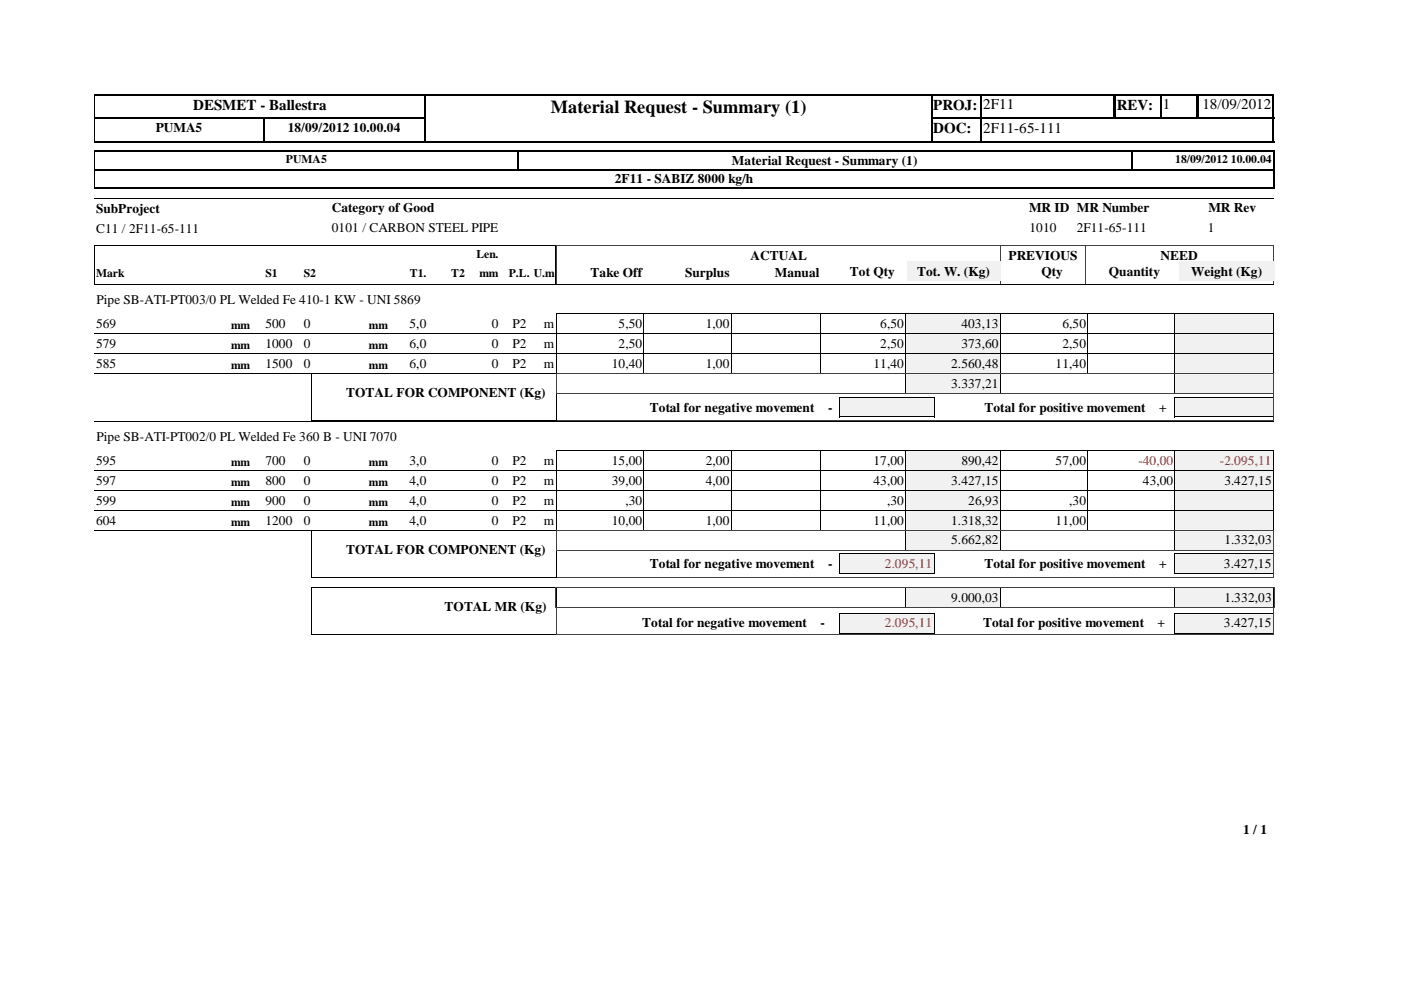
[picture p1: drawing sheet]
<svg xmlns="http://www.w3.org/2000/svg" width="297mm" height="210mm" viewBox="0 0 297 210" stroke-linecap="round" stroke-linejoin="round" font-family="sans-serif">
<defs><g id="words">
<text font-size="3.9" x="116.8" y="23.9">Material Request - Summary (1)</text>
<g font-size="3.2">
<text x="40.9" y="23.3">DESMET - Ballestra</text>
<text x="197.9" y="23.3">PROJ:</text>
<text x="208.4" y="23.2">2F11</text>
<text x="236.8" y="23.3">REV:</text>
<text x="246.5" y="23.2">1</text>
<text x="254.9" y="23.2">18/09/2012</text>
<text x="197.9" y="28.3">DOC:</text>
<text x="208.4" y="28.2">2F11-65-111</text>
</g>
<g font-size="2.8">
<text x="33" y="28">PUMA5</text>
<text x="61" y="28">18/09/2012 10.00.04</text>
<text x="155.2" y="34.9">Material Request - Summary (1)</text>
<text x="130.3" y="38.8">2F11 - SABIZ 8000 kg/h</text>
<text x="20.4" y="45.1">SubProject</text>
<text x="70.4" y="45">Category of Good</text>
<text x="218.2" y="45">MR ID MR Number</text>
<text x="256.2" y="45">MR Rev</text>
<text x="20.4" y="49.3">C11 / 2F11-65-111</text>
<text x="70.4" y="49.2">0101 / CARBON STEEL PIPE</text>
<text x="218.3" y="49.2">1010</text>
<text x="228.3" y="49.2">2F11-65-111</text>
<text x="256.1" y="49.2">1</text>
<text x="125.2" y="58.7">Take Off</text>
<text x="145.2" y="58.7">Surplus</text>
<text x="159.1" y="55">ACTUAL</text>
<text x="164.3" y="58.7">Manual</text>
<text x="180.2" y="58.5">Tot Qty</text>
<text x="194.4" y="58.5">Tot. W. (Kg)</text>
<text x="213.8" y="55">PREVIOUS</text>
<text x="220.8" y="58.5">Qty</text>
<text x="235.1" y="58.5">Quantity</text>
<text x="246.1" y="55">NEED</text>
<text x="252.6" y="58.5">Weight (Kg)</text>
<text x="20.4" y="64.6">Pipe SB-ATI-PT003/0 PL Welded Fe 410-1 KW - UNI 5869</text>
<text x="20.4" y="69.5">569</text>
<text x="56.3" y="69.5">500</text>
<text x="64.4" y="69.5">0</text>
<text x="86.8" y="69.5">5,0</text>
<text x="104.3" y="69.5">0</text>
<text x="108.7" y="69.5">P2</text>
<text x="115.3" y="69.5">m</text>
<text x="131.1" y="69.5">5,50</text>
<text x="149.6" y="69.5">1,00</text>
<text x="186.6" y="69.5">6,50</text>
<text x="203.8" y="69.5">403,13</text>
<text x="225.3" y="69.5">6,50</text>
<text x="20.4" y="73.7">579</text>
<text x="20.4" y="77.9">585</text>
<text x="56.3" y="73.7">1000</text>
<text x="56.3" y="77.9">1500</text>
<text x="64.4" y="73.7">0</text>
<text x="64.4" y="77.9">0</text>
<text x="86.8" y="73.7">6,0</text>
<text x="86.8" y="77.9">6,0</text>
<text x="104.3" y="73.7">0</text>
<text x="104.3" y="77.9">0</text>
<text x="108.7" y="73.7">P2</text>
<text x="108.7" y="77.9">P2</text>
<text x="115.3" y="73.7">m</text>
<text x="115.3" y="77.9">m</text>
<text x="129.7" y="77.9">10,40</text>
<text x="131.1" y="73.7">2,50</text>
<text x="149.6" y="77.9">1,00</text>
<text x="185.2" y="77.9">11,40</text>
<text x="186.6" y="73.7">2,50</text>
<text x="201.7" y="77.9">2.560,48</text>
<text x="203.8" y="73.7">373,60</text>
<text x="223.8" y="77.9">11,40</text>
<text x="225.3" y="73.7">2,50</text>
<text x="201.7" y="82.2">3.337,21</text>
<text x="73.4" y="84.2">TOTAL FOR COMPONENT (Kg)</text>
<text x="137.7" y="87.2">Total for negative movement</text>
<text x="175.6" y="87.2">-</text>
<text x="208.7" y="87.2">Total for positive movement</text>
<text x="245.7" y="87.2">+</text>
<text x="20.4" y="93.6">Pipe SB-ATI-PT002/0 PL Welded Fe 360 B - UNI 7070</text>
<text x="20.4" y="98.5">595</text>
<text x="56.3" y="98.5">700</text>
<text x="64.4" y="98.5">0</text>
<text x="86.8" y="98.5">3,0</text>
<text x="104.3" y="98.5">0</text>
<text x="108.7" y="98.5">P2</text>
<text x="115.3" y="98.5">m</text>
<text x="129.7" y="98.5">15,00</text>
<text x="149.6" y="98.5">2,00</text>
<text x="185.2" y="98.5">17,00</text>
<text x="203.8" y="98.5">890,42</text>
<text x="223.8" y="98.5">57,00</text>
<text x="20.4" y="102.7">597</text>
<text x="20.4" y="107">599</text>
<text x="56.3" y="102.7">800</text>
<text x="56.3" y="107">900</text>
<text x="64.4" y="102.7">0</text>
<text x="64.4" y="107">0</text>
<text x="86.8" y="102.7">4,0</text>
<text x="86.8" y="107">4,0</text>
<text x="104.3" y="102.7">0</text>
<text x="104.3" y="107">0</text>
<text x="108.7" y="102.7">P2</text>
<text x="108.7" y="107">P2</text>
<text x="115.3" y="102.7">m</text>
<text x="115.3" y="107">m</text>
<text x="129.7" y="102.7">39,00</text>
<text x="132.6" y="107">,30</text>
<text x="149.6" y="102.7">4,00</text>
<text x="185.2" y="102.7">43,00</text>
<text x="188.1" y="107">,30</text>
<text x="201.7" y="102.7">3.427,15</text>
<text x="205.3" y="107">26,93</text>
<text x="226.7" y="107">,30</text>
<text x="242.3" y="102.7">43,00</text>
<text x="259.6" y="102.7">3.427,15</text>
<text x="20.4" y="111.2">604</text>
<text x="56.3" y="111.2">1200</text>
<text x="64.4" y="111.2">0</text>
<text x="86.8" y="111.2">4,0</text>
<text x="104.3" y="111.2">0</text>
<text x="108.7" y="111.2">P2</text>
<text x="115.3" y="111.2">m</text>
<text x="129.7" y="111.2">10,00</text>
<text x="149.6" y="111.2">1,00</text>
<text x="185.2" y="111.2">11,00</text>
<text x="201.7" y="111.2">1.318,32</text>
<text x="223.8" y="111.2">11,00</text>
<text x="73.4" y="117.5">TOTAL FOR COMPONENT (Kg)</text>
<text x="201.7" y="115.4">5.662,82</text>
<text x="259.6" y="115.4">1.332,03</text>
<text x="137.7" y="120.5">Total for negative movement</text>
<text x="175.6" y="120.5">-</text>
<text x="208.7" y="120.5">Total for positive movement</text>
<text x="245.7" y="120.5">+</text>
<text x="259.5" y="120.5">3.427,15</text>
<text x="94.3" y="129.6">TOTAL MR (Kg)</text>
<text x="201.7" y="127.6">9.000,03</text>
<text x="259.6" y="127.6">1.332,03</text>
<text x="136.2" y="133">Total for negative movement</text>
<text x="174" y="133">-</text>
<text x="208.4" y="133">Total for positive movement</text>
<text x="245.4" y="133">+</text>
<text x="259.5" y="133">3.427,15</text>
<text x="263.6" y="176.9">1 / 1</text>
</g>
<g font-size="2.8" fill="#f00">
<text x="241.4" y="98.5">-40,00</text>
<text x="258.6" y="98.5">-2.095,11</text>
<text x="187.6" y="120.5">2.095,11</text>
<text x="187.6" y="133">2.095,11</text>
</g>
<g font-size="2.5">
<text x="60.6" y="34.6">PUMA5</text>
<text x="249.2" y="34.6">18/09/2012 10.00.04</text>
<text x="20.4" y="58.7">Mark</text>
<text x="56.3" y="58.7">S1</text>
<text x="64.4" y="58.7">S2</text>
<text x="86.9" y="58.7">T1.</text>
<text x="95.7" y="58.7">T2</text>
<text x="101" y="54.7">Len.</text>
<text x="101.6" y="58.7">mm</text>
<text x="107.9" y="58.7">P.L. U.m</text>
<text x="49" y="69.7">mm</text>
<text x="78.2" y="69.7">mm</text>
<text x="49" y="74">mm</text>
<text x="78.2" y="74">mm</text>
<text x="49" y="78.2">mm</text>
<text x="78.2" y="78.2">mm</text>
<text x="49" y="98.8">mm</text>
<text x="78.2" y="98.8">mm</text>
<text x="49" y="103">mm</text>
<text x="49" y="107.2">mm</text>
<text x="78.2" y="103">mm</text>
<text x="78.2" y="107.2">mm</text>
<text x="49" y="111.5">mm</text>
<text x="78.2" y="111.5">mm</text>
</g>
</g></defs>
<path d="M90.2 20v5.2M197.4 20v10.2M208 20v10.2M236.3 20v5.2M246.1 20v5.2M253.8 20v5.2M254 20v5.2M270 20v10.2M20 25.1h70.3M20 25h70.3M55.9 24.9v5.3M197.2 25.1h73" fill="none" stroke="#000" stroke-width=".34"/>
<path d="M236.3 20v5.2M90.1 24.9v5.3" fill="none" stroke="#000" stroke-width=".38"/>
<path d="M20 30.1h70.3M20 20.1h70.3M197.2 30.1h10.9M197.2 20.1h73" fill="none" stroke="#000" stroke-width=".25"/>
<path d="M20.1 20v10.2" fill="none" stroke="#000" stroke-width=".21"/>
<path d="M207.8 30h62.4" fill="none" stroke="#000" stroke-width=".3"/>
<path d="M90.3 20.2h107.1v9.7h-107.1z" fill="#fff"/>
<path d="M20 35.9h250.3M20 39.9h250.3M90 20.1h107.7M270.1 31.9v4.2" fill="none" stroke="#000" stroke-width=".25"/>
<path d="M197.5 20v10.2M109.9 31.9v4.2" fill="none" stroke="#000" stroke-width=".34"/>
<path d="M20 32.1h250.3M90 30h107.7M270.1 35.9v4.1" fill="none" stroke="#000" stroke-width=".3"/>
<path d="M90.1 20v10.2M239.9 31.9v4.2" fill="none" stroke="#000" stroke-width=".38"/>
<path d="M20 36h250.3M20.1 31.9v8.1M20 42h250M20 52h97.9v8.3h-97.9z" fill="none" stroke="#000" stroke-width=".21"/>
<path d="M212.1 51.9v8.4M212.2 51.9v8.4M230.1 51.9v8.4M270 51.9v8.4M270 52h-152v8.3h152" fill="none" stroke="#404040" stroke-width=".21"/>
<path d="M99.6 56h6.4v3.7h-6.4z" fill="#fff"/>
<g fill="#f1f1f1">
<path d="M192.3 55.4h19.8v4.2h-19.8z"/>
<path d="M250 55.4h20.2v4.2h-20.2z"/>
</g>
<path d="M20 60.3h250M20 70.7h172.1M136.5 66.5v4.2M155 66.5v4.2M174.1 66.5v4.2M192 66.5v4.2M192.1 66.5h-74.1v4.2M212.1 66.5h37v4.2M212.1 70.7h37M212.1 66.5v4.2M230.6 66.5v4.2" fill="none" stroke="#000" stroke-width=".21"/>
<path d="M192.1 66.5h20v4.2h-20z" fill="#f1f1f1"/>
<path d="M192 70.7h20.1M192 70.7v-4.2h20.1v4.2" fill="none" stroke="#000" stroke-width=".21"/>
<path d="M249.1 66.5h20.9v4.2h-20.9z" fill="#f1f1f1"/>
<path d="M20 75h172.1M136.5 70.7v4.3M155 70.7v4.3M174.1 70.7v4.3M192 70.7v4.3M192.1 70.7h-74.1v4.3M212.1 70.7h57.9M212.1 70.7v4.3M230.6 70.7v4.3M249.1 66.5h20.9M249.1 66.5v8.5h-37M270 66.5v4.2" fill="none" stroke="#000" stroke-width=".21"/>
<path d="M192.1 70.7h20v4.2h-20z" fill="#f1f1f1"/>
<path d="M192 70.7h20.1v4.3h-20.1z" fill="none" stroke="#000" stroke-width=".21"/>
<path d="M249.1 70.7h20.9v4.2h-20.9z" fill="#f1f1f1"/>
<path d="M20 79.2h172.1M136.5 74.9v4.3M155 74.9v4.3M174.1 74.9v4.3M192 74.9v4.3M192.1 75h-74.1v4.2M212.1 75h57.9M212.1 74.9v4.3M230.6 74.9v4.3M249.1 70.7h20.9M249.1 70.7v8.5h-37M270 70.7v4.3" fill="none" stroke="#000" stroke-width=".21"/>
<path d="M192.1 74.9h20v4.3h-20z" fill="#f1f1f1"/>
<path d="M192 75h20.1v4.2h-20.1z" fill="none" stroke="#000" stroke-width=".21"/>
<path d="M249.1 74.9h20.9v4.3h-20.9z" fill="#f1f1f1"/>
<path d="M249.1 75h20.9M249.1 79.2h20.9M249.1 74.9v4.3M270 74.9v4.3" fill="none" stroke="#000" stroke-width=".21"/>
<path d="M192.1 79.2h20v4.2h-20z" fill="#f1f1f1"/>
<path d="M192 79.2h20.1v4.2h-20.1z" fill="none" stroke="#000" stroke-width=".21"/>
<path d="M249.1 79.2h20.9v4.2h-20.9z" fill="#f1f1f1"/>
<path d="M249.1 79.2h20.9M249.1 79.2v4.2M270 79.2v4.2M249.1 83.4h20.9" fill="none" stroke="#000" stroke-width=".21"/>
<path d="M249.1 84.2h20.8v4.2h-20.8z" fill="#f1f1f1"/>
<path d="M249 84.2h21l-.1 4.2h-20.9z" fill="none" stroke="#000" stroke-width=".21"/>
<path d="M178 84.2h20v4.2h-20z" fill="#f1f1f1"/>
<path d="M66 79.2h52.1l-.1 10-52-.1zM20 89.3h250M20 99.8h172.1M136.5 95.5v4.3M155 95.5v4.3M174.1 95.5v4.3M177.9 84.2h20.2v4.2h-20.2zM192 95.5v4.3M192.1 95.5h-74.1v4.3M212.1 95.5h37v4.3h-37M212.1 95.5v4.3M230.6 95.5v4.3" fill="none" stroke="#000" stroke-width=".21"/>
<path d="M118 79.3h152.1M118 79.2v4.3M270.1 79.2v4.3M118 83.5v5.8h152.1v-5.8h-152.1" fill="none" stroke="#404040" stroke-width=".21"/>
<path d="M192.1 95.5h20v4.2h-20z" fill="#f1f1f1"/>
<path d="M192 95.5h20.1v4.3h-20.1z" fill="none" stroke="#000" stroke-width=".21"/>
<path d="M249.1 95.5h20.9v4.2h-20.9z" fill="#f1f1f1"/>
<path d="M136.5 99.7v4.3M155 99.7v4.3M174.1 99.7v4.3M192 99.7v4.3M192.1 99.8h-74.1v4.2M212.1 99.8h57.9M212.1 99.7v4.3M230.6 99.7v4.3M249.1 95.5h20.9M249.1 95.5v8.5h-37M270 95.5v4.3M20 104h172.1" fill="none" stroke="#000" stroke-width=".21"/>
<path d="M192.1 99.7h20v4.3h-20z" fill="#f1f1f1"/>
<path d="M192 99.8h20.1v4.2h-20.1z" fill="none" stroke="#000" stroke-width=".21"/>
<path d="M249.1 99.7h20.9v4.3h-20.9z" fill="#f1f1f1"/>
<path d="M249.1 99.8h20.9M249.1 99.7v8.5h-37M270 99.7v4.3M20 108.2h172.1M136.5 104v4.2M155 104v4.2M174.1 104v4.2M192 104v4.2M192.1 104h-74.1v4.2M212.1 104h57.9M212.1 104v4.2M230.6 104v4.2" fill="none" stroke="#000" stroke-width=".21"/>
<path d="M192.1 104h20v4.2h-20z" fill="#f1f1f1"/>
<path d="M192 104h20.1v4.2h-20.1z" fill="none" stroke="#000" stroke-width=".21"/>
<path d="M249.1 104h20.9v4.2h-20.9z" fill="#f1f1f1"/>
<g fill="none" stroke="#000" stroke-width=".21">
<path d="M20 112.5h172.1M118 108.2h74.1M118 108.2v4.3M136.5 108.2v4.3M155 108.2v4.3M174.1 108.2v4.3M192 108.2v4.3M212.1 108.2h57.9M212.1 108.2v4.3M230.6 108.2v4.3M249.1 104h20.9M249.1 104v8.5h-37"/>
<path d="M270 104v4.2"/>
</g>
<path d="M192.1 108.2h20v4.2h-20z" fill="#f1f1f1"/>
<path d="M192 108.2h20.1M192 108.2v4.3h20.1v-4.3" fill="none" stroke="#000" stroke-width=".21"/>
<path d="M249.1 108.2h20.9v4.2h-20.9z" fill="#f1f1f1"/>
<path d="M249.1 108.2h20.9M249.1 112.5h20.9M249.1 108.2v4.3M270 108.2v4.3" fill="none" stroke="#000" stroke-width=".21"/>
<path d="M192.1 112.4h20v4.3h-20z" fill="#f1f1f1"/>
<path d="M192 112.5h20.1M192 112.4v4.3h20.1v-4.3" fill="none" stroke="#000" stroke-width=".21"/>
<path d="M249.1 112.4h20.9v4.3h-20.9z" fill="#f1f1f1"/>
<path d="M249.1 112.5h20.9M249.1 116.7h20.9M249.1 112.4v4.3M270 112.4v4.3" fill="none" stroke="#000" stroke-width=".21"/>
<path d="M249.1 117.5h20.8v4.2h-20.8z" fill="#f1f1f1"/>
<path d="M249 117.5h21l-.1 4.2h-20.9z" fill="none" stroke="#000" stroke-width=".21"/>
<path d="M178 117.5h20v4.2h-20z" fill="#f1f1f1"/>
<path d="M66 112.5h52.1M66 112.4v10M118 112.4v10M177.9 117.5h20.2v4.2h-20.2zM66 122.4h52.1" fill="none" stroke="#000" stroke-width=".21"/>
<path d="M118 116.8v-4.3h152.1v4.3M118 116.8v5.7l152.1 .1v-5.8h-152.1" fill="none" stroke="#404040" stroke-width=".21"/>
<path d="M192.1 124.5h20v4.3h-20z" fill="#f1f1f1"/>
<path d="M192 124.6h20.1v4.2h-20.1z" fill="none" stroke="#000" stroke-width=".21"/>
<path d="M249.1 124.5h20.9v4.3h-20.9z" fill="#f1f1f1"/>
<path d="M249.1 124.6h20.9M249.1 128.8h20.9M249.1 124.5v4.3M270 124.5v4.3" fill="none" stroke="#000" stroke-width=".21"/>
<path d="M249.1 130h20.8v4.2h-20.8z" fill="#f1f1f1"/>
<path d="M249 134.2h21M249.1 134.2l-.1-4.2h21l-.1 4.2" fill="none" stroke="#000" stroke-width=".21"/>
<path d="M178 130h20v4.2h-20z" fill="#f1f1f1"/>
<path d="M66 124.6h52.1l-.1 9.9h-52zM177.9 134.2h20.2M177.9 134.2v-4.2h20.2v4.2" fill="none" stroke="#000" stroke-width=".21"/>
<path d="M117.9 128.8h152.3M117.9 124.6h152.3M117.9 124.5v4.3M118 128.8v5.7h152.1v-5.7M270.2 124.5v4.3" fill="none" stroke="#404040" stroke-width=".21"/>
<use href="#words"/>
</svg>
